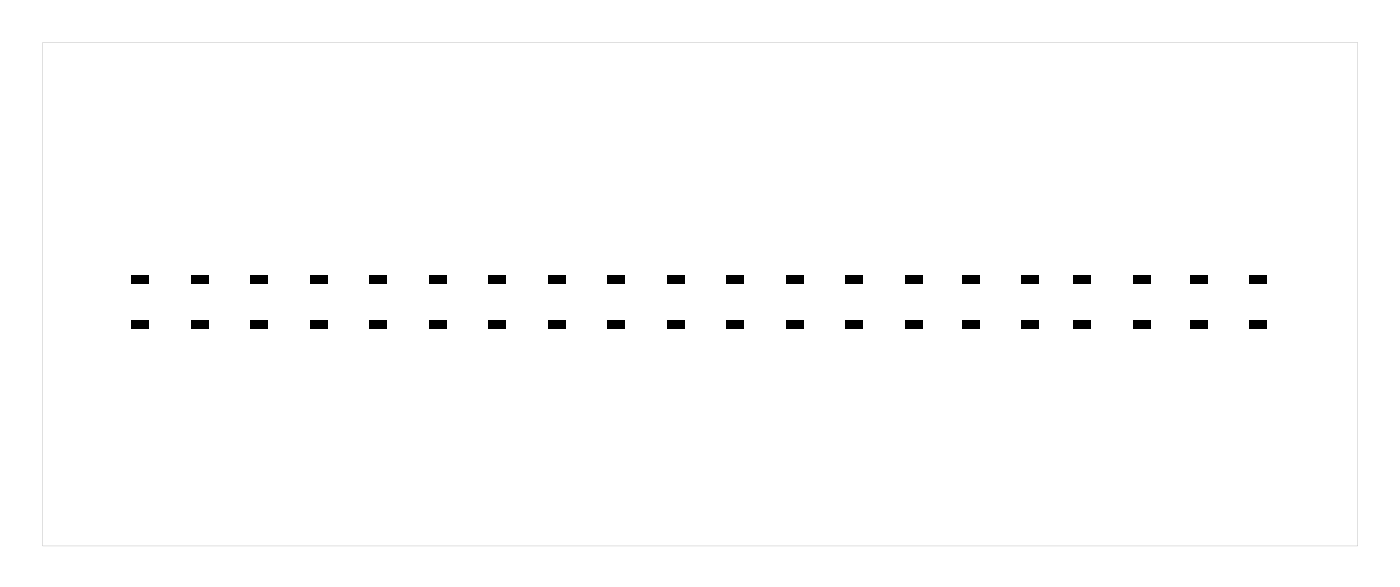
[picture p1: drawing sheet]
<svg xmlns="http://www.w3.org/2000/svg" width="120mm" height="50mm" viewBox="0 0 120 50" stroke-linecap="round" stroke-linejoin="round" font-family="sans-serif">
<g fill="#000">
<path d="M11.2 23.5h1.6v.8h-1.6zM11.2 27.3h1.6v.8h-1.6zM16.3 23.5h1.5v.8h-1.5zM16.3 27.3h1.5v.8h-1.5zM21.4 23.5h1.5v.8h-1.5zM21.4 27.3h1.5v.8h-1.5zM26.5 23.5h1.5v.8h-1.5zM26.5 27.3h1.5v.8h-1.5zM31.6 23.5h1.5v.8h-1.5zM31.6 27.3h1.5v.8h-1.5zM36.6 23.5h1.6v.8h-1.6zM36.6 27.3h1.6v.8h-1.6z"/>
<path d="M41.7 23.5h1.5v.8h-1.5zM41.7 27.3h1.5v.8h-1.5zM46.8 23.5h1.5v.8h-1.5zM46.8 27.3h1.5v.8h-1.5zM51.9 23.5h1.5v.8h-1.5zM51.9 27.3h1.5v.8h-1.5zM57 23.5h1.5v.8h-1.5zM57 27.3h1.5v.8h-1.5zM62 23.5h1.6v.8h-1.6zM62 27.3h1.6v.8h-1.6zM67.1 23.5h1.5v.8h-1.5zM67.1 27.3h1.5v.8h-1.5z"/>
<path d="M72.2 23.5h1.5v.8h-1.5zM72.2 27.3h1.5v.8h-1.5zM77.3 23.5h1.5v.8h-1.5zM77.3 27.3h1.5v.8h-1.5zM82.2 23.5h1.5v.8h-1.5zM82.2 27.3h1.5v.8h-1.5zM87.3 23.5h1.5v.8h-1.5zM87.3 27.3h1.5v.8h-1.5zM91.7 23.5h1.5v.8h-1.5zM91.7 27.3h1.5v.8h-1.5zM96.8 23.5h1.5v.8h-1.5zM96.8 27.3h1.5v.8h-1.5z"/>
<path d="M101.6 23.5h1.6v.8h-1.6zM101.6 27.3h1.6v.8h-1.6zM106.7 23.5h1.5v.8h-1.5zM106.7 27.3h1.5v.8h-1.5z"/>
<path d="M3.6 3.6v43h112.4v-43zM3.6 3.6h112.4v43h-112.4z"/>
</g>
</svg>
